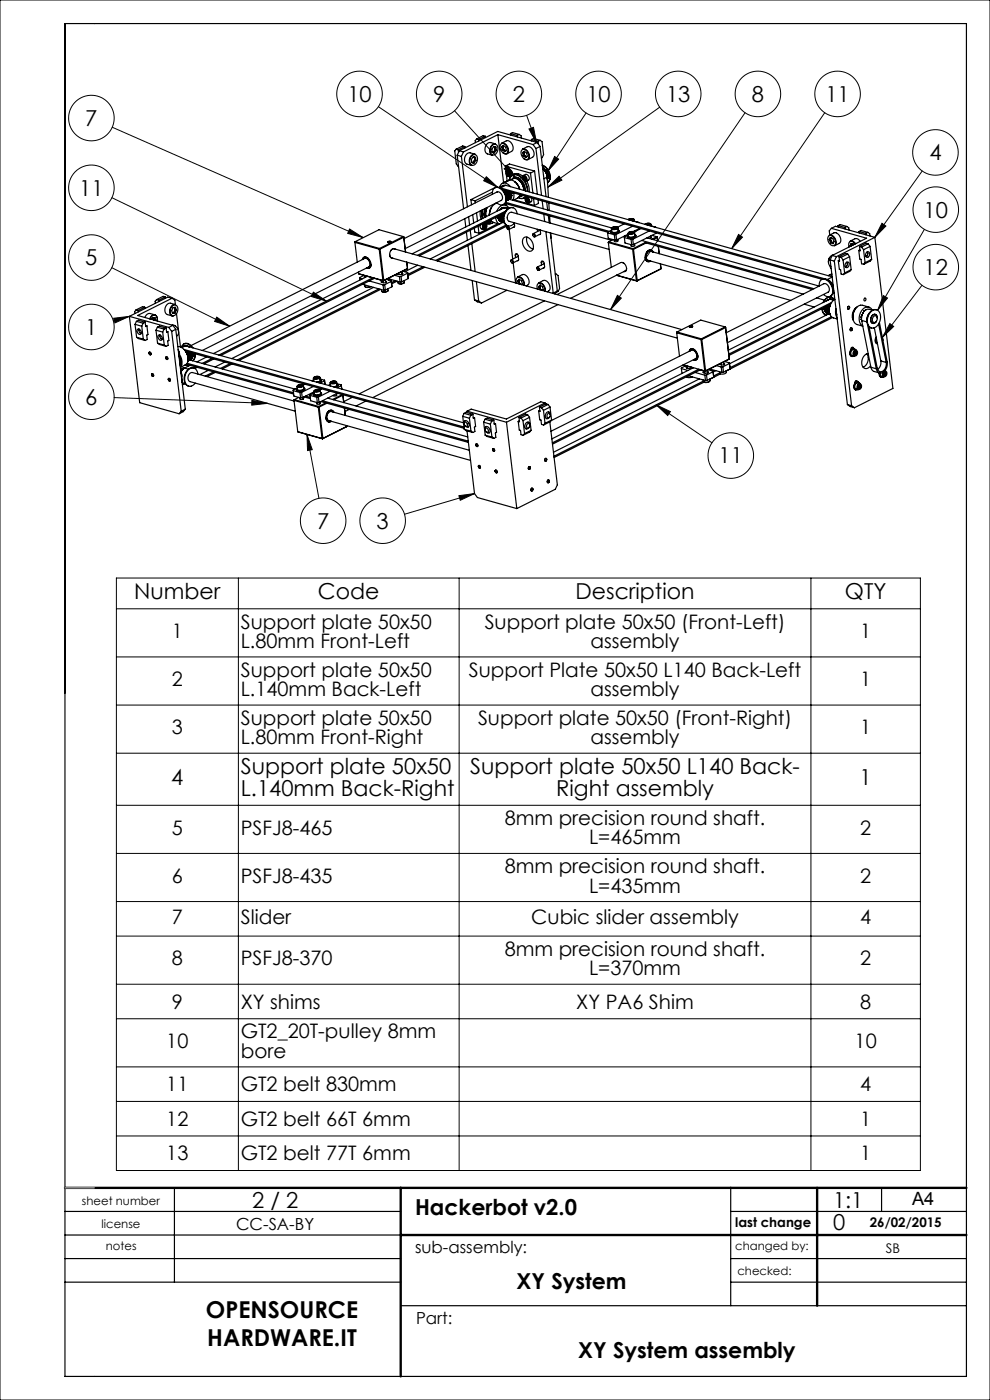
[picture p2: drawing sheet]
<svg xmlns="http://www.w3.org/2000/svg" width="210mm" height="297mm" viewBox="0 0 210 297" stroke-linecap="round" stroke-linejoin="round" font-family="sans-serif">
<defs><g id="words">
<g font-size="4.9">
<text x="43.7" y="279.6">OPENSOURCE</text>
<text x="44" y="285.6">HARDWARE.IT</text>
</g>
<g font-size="4.7">
<text x="73.7" y="21.6">10</text>
<text x="91.9" y="21.6">9</text>
<text x="108.8" y="21.6">2</text>
<text x="124.4" y="21.6">10</text>
<text x="141.3" y="21.6">13</text>
<text x="159.5" y="21.6">8</text>
<text x="175.1" y="21.6">11</text>
<text x="18.1" y="26.7">7</text>
<text x="197.1" y="34">4</text>
<text x="16.8" y="41.5">11</text>
<text x="195.9" y="46.2">10</text>
<text x="18.1" y="56.3">5</text>
<text x="195.9" y="58.4">12</text>
<text x="18.1" y="71">1</text>
<text x="18.1" y="85.8">6</text>
<text x="152.4" y="98.3">11</text>
<text x="67.3" y="112.1">7</text>
<text x="79.9" y="112.1">3</text>
<text x="28.5" y="127.1">Number</text>
<text x="67.4" y="127.1">Code</text>
<text x="122.1" y="127.1">Description</text>
<text x="179.2" y="127.1">QTY</text>
<text x="36.3" y="166.6">4</text>
<text x="51.1" y="164.3">Support plate 50x50</text>
<text x="99.7" y="164.3">Support plate 50x50 L140 Back-</text>
<text x="182.3" y="166.6">1</text>
<text x="51.1" y="168.8">L.140mm Back-Right</text>
<text x="118" y="168.8">Right assembly</text>
<text x="53.5" y="256.2">2 / 2</text>
<text x="88" y="257.8">Hackerbot v2.0</text>
<text x="176.7" y="256.3">1:1</text>
<text x="176.7" y="260.8">0</text>
<text x="109.6" y="273.4">XY System</text>
<text x="122.7" y="288.1">XY System assembly</text>
</g>
<g font-size="4.2">
<text x="36.5" y="135.4">1</text>
<text x="51.1" y="133.3">Support plate 50x50</text>
<text x="51.1" y="137.4">L.80mm Front-Left</text>
<text x="102.8" y="133.3">Support plate 50x50 (Front-Left)</text>
<text x="125.3" y="137.4">assembly</text>
<text x="182.5" y="135.4">1</text>
<text x="51.1" y="143.5">Support plate 50x50</text>
<text x="99.4" y="143.5">Support Plate 50x50 L140 Back-Left</text>
<text x="36.5" y="145.6">2</text>
<text x="51.1" y="147.7">L.140mm Back-Left</text>
<text x="125.2" y="147.7">assembly</text>
<text x="182.5" y="145.6">1</text>
<text x="36.5" y="155.8">3</text>
<text x="51.1" y="153.8">Support plate 50x50</text>
<text x="101.4" y="153.8">Support plate 50x50 (Front-Right)</text>
<text x="182.5" y="155.8">1</text>
<text x="51.1" y="157.9">L.80mm Front-Right</text>
<text x="125.2" y="157.9">assembly</text>
<text x="36.5" y="177.1">5</text>
<text x="51.1" y="177.1">PSFJ8-465</text>
<text x="107.1" y="175">8mm precision round shaft.</text>
<text x="125" y="179.1">L=465mm</text>
<text x="182.5" y="177.1">2</text>
<text x="107.1" y="185.2">8mm precision round shaft.</text>
<text x="36.5" y="187.3">6</text>
<text x="51.1" y="187.3">PSFJ8-435</text>
<text x="125" y="189.3">L=435mm</text>
<text x="182.5" y="187.3">2</text>
<text x="36.5" y="196.1">7</text>
<text x="51.1" y="196.1">Slider</text>
<text x="112.7" y="196.1">Cubic slider assembly</text>
<text x="182.5" y="196.1">4</text>
<text x="107.1" y="202.8">8mm precision round shaft.</text>
<text x="36.5" y="204.8">8</text>
<text x="51.1" y="204.8">PSFJ8-370</text>
<text x="125" y="206.9">L=370mm</text>
<text x="182.5" y="204.8">2</text>
<text x="36.5" y="214">9</text>
<text x="51.1" y="214">XY shims</text>
<text x="122.2" y="214">XY PA6 Shim</text>
<text x="182.5" y="214">8</text>
<text x="51.1" y="220.3">GT2_20T-pulley 8mm</text>
<text x="35.3" y="222.4">10</text>
<text x="51.1" y="224.4">bore</text>
<text x="181.3" y="222.4">10</text>
<text x="35.3" y="231.5">11</text>
<text x="51.1" y="231.5">GT2 belt 830mm</text>
<text x="182.5" y="231.5">4</text>
<text x="35.3" y="238.9">12</text>
<text x="51.1" y="238.9">GT2 belt 66T 6mm</text>
<text x="182.5" y="238.9">1</text>
<text x="35.3" y="246.2">13</text>
<text x="51.1" y="246.2">GT2 belt 77T 6mm</text>
<text x="182.5" y="246.2">1</text>
</g>
<text font-size="3.9" x="193.5" y="255.7">A4</text>
<g font-size="3.5">
<text x="50.1" y="261">CC-SA-BY</text>
<text x="88" y="265.8">sub-assembly:</text>
<text x="88.3" y="280.9">Part:</text>
</g>
<g font-size="2.8">
<text x="155.9" y="260.3">last change</text>
<text x="184.5" y="260.3">26/02/2015</text>
<text x="187.9" y="265.8">SB</text>
</g>
<g font-size="2.5">
<text x="17.4" y="255.5">sheet number</text>
<text x="21.5" y="260.5">license</text>
<text x="22.5" y="265.3">notes</text>
<text x="155.9" y="265.2">changed by:</text>
<text x="156.4" y="270.5">checked:</text>
</g>
</g></defs>
<g fill="none" stroke="#000" stroke-width=".21">
<path d="M0 0h210v297h-210zM23.8 27l53.2 23.4M80.3 22.6l25.3 17.2M96.4 23.5l13.1 14.4M103.2 37.5l2.4 2.3-3-1.5zM106.9 35.8l.8-.7 1.8 2.8zM111.7 24.5l2.1 5.8M112.2 27.4l1-.4 .6 3.3zM116.2 39.7l2.4-2.3 .6 .8zM117.6 33.2l.9 .6-2.2 2.4zM124.3 24l-8 12.2M139.9 22.7l-23.7 17"/>
<path d="M158 23.9l-28.5 41.8M174.9 23.9l-19.7 28.9M195.6 36.3l-10 14M23.7 56.8l25 12.4M23.7 41.9l45.5 22M74.2 48.6l2.8 1.8-3.3-.9zM156.7 49.7l.8 .6-2.3 2.5zM187.1 47.4l.8 .6-2.3 2.4zM196.1 48.7l-9.9 17.1M24.1 67.5l3.3-.4-3 1.4zM27.4 67.1l-3.4 1M46 67.3l2.7 1.9-3.2-1z"/>
<path d="M66.5 62l2.7 1.9-3.2-1zM131 62.7l.8 .5-2.3 2.5zM187.4 62.7l.9 .5-2.1 2.6zM188.8 68.6l.8 .7-2.4 2.3zM195.6 60.5l-8.4 11.1M24.2 84.3l32.5 1.3M53.4 84.9l3.3 .7-3.3 .4zM65.1 92.2l1.1 3.2-1 .2zM65.1 92.2l2.6 13.5M139.2 85.9l3 1.4-.6 .9zM139.2 85.9l11.8 8M97.3 105.2l3.4-.5-3.1 1.4z"/>
<path d="M100.7 104.7l-14.9 4.4M24.7 122.6h170.5v125.7h-170.5zM24.7 139.4h170.5M24.7 129.2h170.5M50.6 122.6v125.7M97.4 122.6v125.7M172 122.6v125.7M24.7 149.6h170.5M24.7 159.8h170.5M24.7 170.8h170.5M24.7 181h170.5M24.7 191.3h170.5"/>
<path d="M24.7 198.6h170.5M24.7 208.8h170.5M24.7 216.1h170.5M24.7 226.3h170.5M24.7 233.7h170.5M24.7 241h170.5"/>
<circle cx="76.3" cy="19.9" r="4.8"/>
<circle cx="93.2" cy="19.9" r="4.8"/>
<circle cx="110.1" cy="19.9" r="4.8"/>
<circle cx="127" cy="19.9" r="4.8"/>
<circle cx="143.9" cy="19.9" r="4.8"/>
<circle cx="160.8" cy="19.9" r="4.8"/>
<circle cx="177.7" cy="19.9" r="4.8"/>
<circle cx="19.4" cy="25" r="4.8"/>
<circle cx="19.4" cy="39.8" r="4.8"/>
<circle cx="198.4" cy="32.3" r="4.8"/>
<circle cx="19.4" cy="54.6" r="4.8"/>
<circle cx="198.5" cy="56.7" r="4.8"/>
<circle cx="198.5" cy="44.5" r="4.8"/>
<circle cx="19.4" cy="69.4" r="4.8"/>
<circle cx="19.4" cy="84.2" r="4.8"/>
<circle cx="155" cy="96.6" r="4.8"/>
<circle cx="68.5" cy="110.5" r="4.8"/>
<circle cx="81.2" cy="110.5" r="4.8"/>
</g>
<g fill="none" stroke="#000" stroke-width=".25">
<path d="M13.8 5h191.2v287h-191.2zM96.8 31.7l-.3 .3 .3 2.8 .5 .5M96.8 31.7l.4 .1M97 32.9l.9 .3M97 32.9l1.3 11.4M97.2 31.8l.1 .5M97.4 32l.9 .2M97.4 32l-.4 .9M97.9 33.2l1.3 10.7M98.3 32.2l-.4 1M98.6 31.1l-.4-.1-1.4 .7M98.6 31.1l-1.4 .7"/>
<path d="M98.6 31.1v.3M99 32.7l.7-.3 1 .3a1.35 1.35 0 0 0-1.1 1 1.35 1.35 0 0 0 .5 1.4l-1-.3a1.32 1.32 0 0 1-.1-2.1zM100.1 33a.75 .75 0 0 1 1 0 .75 .75 0 0 1 .2 .9l-.1 .4a.81 .81 0 0 1-1 .8 .81 .81 0 0 1-.5-1.2zM100.1 34.5h.1M100.1 34.5l.4 .1M100.1 34.5h.2M100.3 34.5l.2 .1M100.5 33.3l.2 .3M100.6 33.3l.1 .3M100.7 33.6a.68 .68 0 0 1-.6 .9M100.7 33.6v.4M100.7 34h.2"/>
<path d="M100.7 34l-.4 .5M100.9 34v-.6l-.5-.1-.4 .5 .1 .7M100.9 34l-.4 .6M101.1 29.5l-.3 .3 .1 .5M101.1 29.5l.4 .1M101.5 29.6l.1 .3M102.9 28.9l-.4-.1-1.4 .7M102.9 28.9l-1.4 .7M102.9 28.9l.1 .3M103.3 30.5l.7-.3 1.1 .3a1.35 1.35 0 0 0-1.2 1 1.35 1.35 0 0 0 .5 1.4l-1-.2a1.32 1.32 0 0 1-.1-2.2zM104.4 30.9a.75 .75 0 0 1 1-.1 .75 .75 0 0 1 .2 1l-.1 .3a.81 .81 0 0 1-1 .8 .81 .81 0 0 1-.5-1.2zM104.4 32.3h.1"/>
<path d="M104.4 32.3l.5 .1M104.4 32.3h.3M104.7 32.3l.2 .1M104.8 31.1a.7 .7 0 0 1-.4 1.2M105 31.1l.1 .7M105.1 31.8l-.4 .5M105.1 31.8l.2 .1M105.1 39.8a2.1 2.1 0 0 1 2.3 2.1v.4a1.08 1.08 0 0 1-.6 1.1l.4 .1M105.1 39.8h-.1M105.1 39.8a1.26 1.26 0 0 0-.6 1.4M105.1 39.8a2.37 2.37 0 0 1 2.2 2.9 1.04 1.04 0 0 1-.9 .8 1.04 1.04 0 0 1-1-.5M105.1 39.8l-5.2 2.6"/>
<path d="M105.3 31.9l-.1-.7-.5-.1-.4 .5 .1 .7M105.3 31.9l-.4 .5M105.6 28.6l-7.3 3.6M105.6 28.6l7.5 2.1M105.6 28.6l1.2 10.2M106.1 39.9h.1M106.2 39.9l69.3 19.4M106.3 30.6a1.23 1.23 0 0 1 1.2 .4 1.23 1.23 0 0 1 .2 1.3v.1a.79 .79 0 0 1-.9 .2 .79 .79 0 0 1-.5-.7l-.2-.6zM106.4 30.4l1-.5a1.39 1.39 0 0 1 1.3 .7 1.39 1.39 0 0 1-.2 1.5l-1 .5a1.39 1.39 0 0 0 .2-1.5 1.39 1.39 0 0 0-1.3-.7zM106.4 31.1l.1 .7M106.4 31.1l.2-.1 .2 .7M106.7 32.4l.5 .3 .3-.1"/>
<path d="M106.8 31.7l.4 .4M106.8 31.7l-.3 .1M106.8 30.9l.5 .4 .1 .6-.4 .3-.5-.4M106.8 30.9a.75 .75 0 0 0 .5 1.1M106.8 30.9l-.4 .2M107 38.7l.8-.4-1.3 .6M107.2 35.2l.9-.4 5.3 1.5M107.2 35.2l5.3 1.5M107.2 35.2l.1 1.1M107.3 39.3h-.6l-.8 .5M107.3 39.3l-1.1 .6M107.3 39.3l69.2 19.4"/>
<path d="M107.4 36.4a.62 .62 0 0 1 .7 .3 .62 .62 0 0 1-.2 .8l-.3-.2-.3-.3zM107.4 37.2l.2 1.2M107.4 36.7l.2-.2 .3 .2 .1 .4M107.4 36.7l.1 .4M107.4 36.2l.5-.2a.78 .78 0 0 1 .7 1.2M107.4 36.2a.76 .76 0 0 1 .7 .5 .76 .76 0 0 1 0 .8l.4-.3M107.4 36.2v.1M107.5 38.4a1.53 1.53 0 0 1 2.3 .8l.4 .9M107.7 36.6l.2 .4M107.7 36.6l-.3 .1M107.7 36.6l.1 .3M107.7 38.4l-.6 .3"/>
<path d="M107.8 36.9l-.3 .2M107.8 36.9l.1 .1M107.9 37l.1 .1M108 37.1l-.2 .1-.3-.1M108.3 28.3l.4-.2 1.4 .4M108.3 28.3l1.4 .4M108.3 28.3v.4M108.3 39.6a1.26 1.26 0 0 0-1.1-.7 1.26 1.26 0 0 0-1.1 .6l-.1 .2M108.5 37.2h.1M108.6 38a1.28 1.28 0 0 1 2.1 .4l.6 1.2 .1 .9 .1-.3M108.8 37.9a1.14 1.14 0 0 1 1.6 .1M108.8 37.1l.2-.2a1.73 1.73 0 0 1 1.9 .5"/>
<path d="M109 37.7l-.3 .3M109.2 38.6h.1M109.3 36.8l-.6 .3M109.3 38.6l.5 .5 .4 1-.3-.7zM109.7 28.7v.4M109.8 38a2.27 2.27 0 0 1 1.3 2.4M109.9 38.1a2.28 2.28 0 0 1 1.2 2.3 2.55 2.55 0 0 0-2-2.6l-.8 .4M110.1 38.2a2.48 2.48 0 0 1 1 2.1M110.1 28.5l-.4 .2M110.1 28.5l.4 .3 .1 .5M110.4 38.5l.5 .7 .2 .7M110.7 31.8a1.23 1.23 0 0 1 1.3 .4 1.23 1.23 0 0 1 .1 1.3v.1a.79 .79 0 0 1-.8 .2 .79 .79 0 0 1-.6-.6l-.2-.7z"/>
<path d="M110.8 37.8a1.59 1.59 0 0 0-2.6-.2l-.2 .6a1.31 1.31 0 0 1 1-1.1 1.31 1.31 0 0 1 1.3 .4l.6 .5M110.9 31.6l.9-.5a1.39 1.39 0 0 1 1.3 .8 1.39 1.39 0 0 1-.1 1.5l-1 .5a1.39 1.39 0 0 0 .1-1.5 1.39 1.39 0 0 0-1.2-.8zM110.9 32.4l.4-.3a.75 .75 0 0 0 .5 1.1M110.9 32.4l.1 .6M110.9 32.4l.2-.1 .1 .6M110.9 37.4a.62 .62 0 0 1 .7 .3 .62 .62 0 0 1-.1 .8l-.4-.2-.2-.3zM111 37.7l.2-.2 .2 .2 .1 .3-.1 .2-.3-.1M111 37.7l.1 .4M111 37.2l.5-.2a.76 .76 0 0 1 .7 .4 .76 .76 0 0 1-.1 .8l-.5 .3a.76 .76 0 0 0 .1-.8 .76 .76 0 0 0-.7-.5zM111 37.2l-.1 .1M111.2 33.7l.5 .2h.3M111.2 38.4l.5 1 .2 1.2"/>
<path d="M111.2 32.9l.5 .4M111.2 32.9l-.2 .1M111.2 37.6l.3 .5-.2-.2M111.2 37.6l-.2 .1M111.2 37.6l.1 .3M111.2 32.1l.5 .4 .2 .7-.4 .2-.5-.4M111.3 37.9l-.2 .2M111.3 38.5l.6 1.2v.9M111.7 38.4l.5 1.2v1.1M112.5 36.7l.5 4.2M112.7 29.6l.5-.2 1.4 .4M112.7 29.6l1.4 .4"/>
<path d="M112.7 29.6l.1 .3M113.1 30.7l.6 .8M113.4 36.3l-.9 .4M113.4 36.3l.6 4.9M113.7 31.5l1.2 9.9M113.9 30.2l-8.3-2.3-8.2 4.1M113.9 30.2l-.8 .5M113.9 30.2l.7 .9M114.1 30l.1 .6M114.6 31.1l-.9 .4M114.6 31.1l1.2 10.6M114.6 29.8l.4 .3 .3 2.7-.5 .7"/>
<path d="M114.6 29.8l-.5 .2M115 35a2.48 2.48 0 0 1 1.4 3.6l-.3 .1a2.25 2.25 0 0 0-.7-3.4l-.4-.2M115.1 35.6h.1M115.1 35.8l.6 .6 .4 1.2M115.1 35.6l.1 .1M115.2 35.7h.1M115.2 35.7h-.1M115.2 35.7l.1 .1M115.2 35.7l-.1 .1M115.4 35.7h.1M115.4 35.7l-.2 .1M115.5 35.8h.1"/>
<path d="M115.5 35.8l-.3 .1M115.5 35.8v.1M115.5 35.8l-.2 .1M115.5 35.9h.1M115.5 35.9l-.2 .1M115.5 35.9l.1 .2M115.5 35.9l-.1 .1M115.6 36.1h-.1M115.8 36l-.2 .1M115.8 36l-.3 .1M115.8 36.1h.1M115.8 36.2v.1"/>
<path d="M115.8 36.2l-.2 .1M115.8 36.1l-.3 .1M115.8 36.3l.1 .1M115.8 36.3h-.2M115.8 36.1v.1M115.8 36.1l-.2 .1M115.9 36.4h.1M115.9 36.4l-.2 .1M116 36.4l.1 .1M116 36.4h-.1M116 36.4l-.2 .1 .1-.1M116 36.7l.1 .1"/>
<path d="M116 36.7h-.1M116 36.6v.1M116 36.6l-.2 .1M116.1 36.5h.1M116.1 36.5l-.3 .1M116.1 36.5l-.1 .1M116.1 36.5l-.3 .2M116.1 37.6l-.7 .3M116.1 37.6l.2 4.3M116.1 36.8h.1M116.1 36.8l-.2 .1M116.1 38.1h.1"/>
<path d="M116.1 36.8l.1 .1M116.1 38.2h.1M116.1 38.1v.1M116.1 37.1l.1 .1M116.2 37.2v.1M116.2 37.2l-.2 .1M116.2 37.6v.1M116.2 37.6l-.1 .1M116.2 36.9h.1M116.2 36.9l-.2 .1M116.2 37.5v.1M116.2 37.7h.1"/>
<path d="M116.2 37.7h-.1M116.2 37.3h-.2M116.2 37.3h.1M116.2 36.9l-.1 .2M116.2 36.9l-.2 .2h.1M116.3 37.7v.1M116.3 37.7l-.2 .1M116.3 37.8h.1M116.3 37.8l-.2 .1M116.3 37.3v.1M116.3 37.3l-.2 .1M116.3 37.4l-.2 .1"/>
<path d="M116.3 37.4h.1M75.3 51.4l5.1 1.5M75.3 51.4l.5 4.2M75.4 51.3l5.1 1.4M75.4 51.3l-.1 .1M76 57.7l.1 .4M76.1 58.1l5.2 1.5M76.1 58.1l5.1 1.4M76.3 59l.5 .2M76.3 59v.4M76.9 55.1a.75 .75 0 0 1 .7-.6 .75 .75 0 0 1 .7 .6 1.12 1.12 0 0 1-.2 1.8h-.3M77 55l.1-.1a.95 .95 0 0 1 1 0 .95 .95 0 0 1 .4 .9l.1 .3a.58 .58 0 0 1-.7 .7"/>
<path d="M77.2 58.4l-.9 .5v.1M77.3 54.6l-.3 .4M77.4 58.5l.1 .3M77.5 58.6l-.2 .2 .1 .1M77.9 56.8h.5M77.9 58.6l-32.6 16.4M78 54.8v-.1a.6 .6 0 0 0-.6-.2 .6 .6 0 0 0-.5 .5M78.3 59.6l3 .8M78.7 56.1a.62 .62 0 0 1-.2 .6 .62 .62 0 0 1-.7 .1M79.1 58.9l-32.7 16.4M79.4 59l-32.6 16.4M80.4 52.9l.8 6.6"/>
<path d="M80.5 52.7l-.1 .2M80.5 52.7l.1 .2M80.6 52.9h-.2M80.6 52.9l.8 6.6M81 59.5v.4M81 59.6l-.2 .2a1.01 1.01 0 0 0 1.2 .1l-.1-.2M81.2 59.5l.1 .1M81.4 59.5h-.2M81.4 59.5l-.1 .1M81.7 59.4l.1 .6M81.8 59.7h.1M81.9 59.7v.2"/>
<path d="M82 59.3l1 .3M82.2 51.3a.43 .43 0 0 1 .7 0 .43 .43 0 0 1-.7 0zM82.3 59.1l2.6 .7M82.3 51.3a.28 .28 0 0 1 .3-.2 .28 .28 0 0 1 .2 .3 .28 .28 0 0 1-.2 .1 .28 .28 0 0 1-.3-.2zM82.4 51.3h-.1M82.4 51.3v.1M82.6 51.2l.1 .2-.3-.1M82.6 51.2l-.2 .1M82.6 51.2v.2M82.7 54l.1 .5 .3 .2 60.6 17M82.7 59.2l-.3 .2M82.8 51.2h.1"/>
<path d="M82.9 53.2l.4-.4h.3l61 17.1M83 59.6v.1l-1.4 .7M83 59.6l.1 1.2M83.7 58.4l1 .3M83.8 59.5l-.8 .5M83.9 52.9a1.06 1.06 0 0 0-1.2 .5 1.06 1.06 0 0 0 .2 1.3l.4 .1M84.2 59.6l-1.1 .6M84.4 59.7l.1 .4M84.5 58v.2M84.7 58.7l.2 1.1M85.1 58.6l-.4 .1M85.1 58.6l.1 1.2"/>
<path d="M85.2 57.6l.1 .6M85.2 59.8h-.3M85.2 57.9l.1 .1M85.3 58l.2 .1a.91 .91 0 0 1-1.2 0M85.3 58l.1 .2M85.4 57.5l1.1 .3M85.5 50.2l-5 2.5M85.5 50.2l.1 .1M85.5 50.2l-5.1-1.5-5 2.6M85.6 50.3l.4 3.2M85.6 50.3h.1M85.6 50.3l-5 2.6"/>
<path d="M85.7 50.6l19.7-9.9a1.11 1.11 0 0 1 1 .6 1.11 1.11 0 0 1-.1 1.2l-20.4 10.2M85.7 60h.1M85.8 59.5v.3a1.13 1.13 0 0 1-1.3 .3M86.3 55.6l.1 1.4M86.4 56.9v.1M86.4 57l-5.1 2.6M86.4 57v.1M86.5 57.8v.1l-1.4 .7M86.5 57.8l.1 1.3M86.6 59v.1M86.6 59.1l-1.4 .7M88.6 56.3l-2.7 1.3"/>
<path d="M89.7 56.6l-3.2 1.6M90.1 56.7l-3.6 1.8M98.6 46.4l.2 1.7M98.9 49.3l.2 1.7M99.3 52.1l.6 5.3M99.4 46l.2 1.7M99.7 48.8l.3 1.8M99.9 42.4l.9 .2M99.9 42.4l.1 1M100.1 51.7l.7 5.9M100.2 59.5l.4 4.1M100.3 45.6l.2 1.7"/>
<path d="M100.6 48.4l.1 .8 .9 .3M100.8 42.6v.4M101 59.8l.5 4.1M101.1 45.1l.2 1.8M101.4 48l.2 1.5M101.9 44.7v1.1l.2 .7M102.3 44.6l-.1 .8 .1 1M102.4 44.5l-.1 .9 .1 .9M102.7 48.3h.1M102.7 47.6a.33 .33 0 0 1 .3-.1 .33 .33 0 0 1 .3 .2 .53 .53 0 0 1-.1 .7 .53 .53 0 0 1-.7 0v-.4zM102.8 47.3l.6 .2M102.8 47.7v.3l-.1 .3"/>
<path d="M102.8 47.7l-.2 .3 .1 .3M102.8 47.7l.3 .1v.3M102.8 44.3l-.1 1.1 .1 .7-.1-.8M102.8 47.7l.1 .3M102.9 48l.2 .1M102.9 48l-.2 .3M103 47.4a.75 .75 0 0 0-.6 .5 .75 .75 0 0 0 .2 .8l-.7-.3v-.6M103 47.4h.1M103.1 48.1l-.2 .3-.2-.1M103.2 44.1l-.3 .9 .2 .9M103.2 47.1h.1M103.2 44.1l-.2 .9v.7"/>
<path d="M103.3 47.1h.1M103.3 47.1h-.1M103.3 44l-.3 1.4M103.3 44l-.3 1M103.3 44l-.3 1.2 .1 .8M103.3 47l.1 .2M103.3 47h.1M103.4 47.1v.1M103.4 47.1h.1M103.4 47v.1M103.4 47.2h.1M103.5 47.2h.1"/>
<path d="M103.5 47.1h.1M103.5 47.1v.1M103.5 47h.1M103.5 47v.1M103.5 47l.1 .1M103.6 47.1h-.1M103.6 47.1h.1M103.7 47.2h.1M103.7 47.3h.1M103.7 47v.3M103.7 47h.1M103.8 47.3h.1"/>
<path d="M103.8 47h.1M103.8 47v.3M103.8 47v.1M103.8 46.8l.5 .2M103.8 47.2h.1M103.8 45.6h.1M103.8 47.1h.1M103.8 47.2v.1M103.9 47.1h.1M103.9 47.2h.1M103.9 47.3h.1M103.9 47.2v.1"/>
<path d="M103.9 47.1l.1 .1M103.9 47l.1 .1M103.9 47v.2M104 46.9h-.3h.3M104 47v.1M104 47.2l-.1 .1M104 47.2h.1M104 47.1h.1M104.1 46.9h-.5M104.3 44l-.4 .9-.1 .7M104.3 44l-.3 .6-.2 1M104.3 44h.1"/>
<path d="M104.5 40.8l-3.7 1.8M104.6 47.2l-.9 .3-.7-.3M104.7 47.2h-.1a1.42 1.42 0 0 1-1.7 0M105.1 46.1l.1 .3a1.44 1.44 0 0 0 .8 1.1 2.28 2.28 0 0 1-1.9-.8M105.2 43.1h.2M105.5 43.1a2.49 2.49 0 0 0-1.7 2.5M105.6 46.2h.1M105.6 46.2l1.2 .4zM105.6 46.2l1.2 .3M105.6 47.5l-4 2M105.7 45.9v.2M105.7 46.1l-.1 .1"/>
<path d="M105.7 46.1l1.1 .3M105.7 46.1h.1M105.7 46.6l.1 .1M105.7 46.6l1.1 .3M105.7 46.6h.1M105.7 46.3l.1 .1M105.8 46.7h.1M105.8 46.7l1.1 .3-.9-.2M105.8 46.4l-.1 .2M105.8 46.4l1 .4M105.8 45.8l1 .3M105.9 45.7l.9 .3"/>
<path d="M106 46.9h.1M106 46.9l.9 .2M106 46.9l.9 .3-.9-.3M106 45.7l.8 .2M106 46.8l.9 .2M106 46.8v.1M106 46.9l.9 .3M106 44.5h.1M106.1 44.5h.1M106.1 44.4v.1M106.1 44.4h.1M106.2 45.6l.6 .2"/>
<path d="M106.3 47.1h.1M106.3 47.1l.7 .2M106.3 45.6l.6 .1M106.3 44.3v.1M106.3 44.3h.1M106.3 44.2v.1M106.3 44.2l.2 .1M106.3 45.5l.6 .2M106.4 44.2h-.1M106.4 44.2h.2M106.4 44.2h.1M106.4 45.5l.5 .1"/>
<path d="M106.4 40.1h.1M106.5 40.1h-.1M106.5 40.1h.1M106.5 45.4l.4 .2M106.6 45.4l.3 .1M106.6 40.3l67.8 19M106.6 44.2h.1M106.7 44.2h.1M106.7 44.1v.1M106.7 44.1h.1M106.7 47.2l-15.4 7.7M106.7 44v.1"/>
<path d="M106.7 44h.1M106.7 44l.2 .1-.2-.1M106.8 40.3h-.1M106.8 46.4v.4a1.31 1.31 0 0 0 .8 1.1M106.8 46.2l-1.1-.3 1.1 .3M106.8 40.3l-.1 .1M106.9 45.3h.1h-.2M106.9 40.3l-.2 .1M106.9 44.1l.5-.1 .6 .1M106.9 44.1l-19.5 9.8M106.9 44.1l.8 .2M106.9 45.2h.1l-18.1 9.1"/>
<path d="M106.9 40.4h-.1M107 40.4l-.2 .1M107 44h.1M107.1 40.4l-.3 .1M107.1 43.2l21.8 6.1M107.3 44.8l-18.7 9.4M107.3 42.9l21.9 6.2M107.3 47.7l-14.9 7.6M107.4 43.2v.4M107.4 40.5l-.5 .2M107.5 40.5l-.5 .2M107.5 48.3v-.2a.32 .32 0 0 1 .5 .1 .32 .32 0 0 1-.2 .5l-.1-.1"/>
<path d="M107.5 40.5l-.5 .3M107.5 48.1a.25 .25 0 0 1 .4 .2 .25 .25 0 0 1-.2 .3zM107.6 40.5l-.6 .3M107.6 47.9l-14.8 7.5M107.6 47.9h.2l-.2 .1M107.7 40.6l-.6 .3 .6-.3M107.9 44.2a1.23 1.23 0 0 0-1.2-.8 1.23 1.23 0 0 0-1.1 .9l-.2 .5M108 40.6l-.9 .5M108 48.7l.8 6.3M108 40.7l-.8 .4M108 42.3l21.7 6.1M108.1 42.3h.1"/>
<path d="M108.1 40.7l-.9 .4M108.2 40.7l-1 .5M108.3 42h.1M108.3 42v.1M108.3 40.7l-1.1 .6M108.3 42.1h.1M108.3 42.1l-.9 .5M108.3 42.1l-.9 .4M108.3 55.3l.1-.1a.32 .32 0 0 1 .4 .1 .32 .32 0 0 1-.2 .5l-.1-.1M108.3 55.3v.1M108.4 40.8l-1.2 .5M108.4 40.7v.2"/>
<path d="M108.4 55.2a.25 .25 0 0 1 .4 .2 .25 .25 0 0 1-.3 .3zM108.4 41.7h.1M108.4 41.7l-1 .5M108.4 40.9h.1M108.4 40.9l-1.1 .6M108.4 41.7l.1 .1M108.4 41.6v.1M108.5 40.9v.1M108.5 40.9l-1.2 .6M108.5 41.2v.1M108.5 41.1v.1M108.5 41.3v.1"/>
<path d="M108.5 41.3l-1.1 .6M108.5 41.9h.1M108.5 41.8h.1M108.5 41.8l-1.1 .5M108.5 41.4l-1.1 .5M108.5 41.4h.1M108.5 41.8v.1M108.5 41.8l-1.1 .6M108.5 41h.1M108.5 41l-1.2 .6M108.6 41l-1.3 .6M108.6 41.1h.1"/>
<path d="M108.6 41.4v.1M108.6 41.4l-1.2 .6M108.6 41.1l-1.2 .6M108.6 41.5h.1M108.6 41.5l-1.2 .6M108.8 44.1a1.46 1.46 0 0 0-1.7 1l-.3 1.3M108.9 55.8l.5 4.2M109 40.9v.9l-.3 .7M109.1 42.4l4.3 1.2M109.1 47.3l.1 .7-.3 .2M109.1 48.1l-1.2 .6M109.3 54.1l.2-.3 .4 .4 .1 .9-.3 .2"/>
<path d="M109.3 54.1l.1 .6M109.7 45.4a1.2 1.2 0 0 0-.9-1.3 1.2 1.2 0 0 0-1.4 .7 2.22 2.22 0 0 0 .2 3.1 1.34 1.34 0 0 0 1.5-.6M109.7 53.9l-.4 .2M109.8 59.6l.3-.4 .5 .4 .2 .6-.1 .2M109.8 59.6l.2 .6M109.9 54.4l-1.5 .7M110 55.2l-1.2 .6M110 59.5l-.2 .1M110 59.5l.2 .6M110.2 59.3a.8 .8 0 0 0 .4 1.1M110.2 59.3l-.2 .2M110.2 59.3h.1"/>
<path d="M110.3 41.3l-.1 .2a1.86 1.86 0 0 1-1.3 1M110.5 41.5h.4l-.5 .1M110.7 41.4l-.6 .3M111.2 50.4a1.45 1.45 0 0 1 1.8 1.2 1.04 1.04 0 0 1 .2 1.1 1.04 1.04 0 0 1-1 .6 2 2 0 0 1-1-2.9zM111.4 41.9l-.1 .1M111.5 42a.62 .62 0 0 1 .7 .3 .62 .62 0 0 1-.2 .7l-.5-.2-.1-.5zM111.5 41.6l-.1 .1a1.23 1.23 0 0 1-1.5 .2M111.5 42.3l.2-.2 .3 .2 .1 .3M111.5 42.3l.1 .3M111.5 41.8a.76 .76 0 0 1 .7 .4 .76 .76 0 0 1 0 .8l.6-.3-.1-.7M111.5 41.8l-.3 .2M111.6 41.7a1.18 1.18 0 0 1-1.4 .4"/>
<path d="M111.8 41.7l-.3 .1M111.8 42.2l-.3 .1M111.8 42.2l.1 .3M111.8 50.3a2.17 2.17 0 0 0 1.3 2.6M111.8 42.2h.1M111.8 42.2l.2 .4M111.9 42.5l-.3 .1M111.9 42.5l.1 .1M112 42.6h.1M112.1 42.6l-.2 .2-.3-.2M113 49.8v-.1a.32 .32 0 0 1 .5 .1 .32 .32 0 0 1-.2 .4h-.1M113.1 49.7a.25 .25 0 0 1 .3 .1 .25 .25 0 0 1-.2 .4z"/>
<path d="M113.2 42.1l.2 1.5M113.9 56.9v-.1a.32 .32 0 0 1 .4 .1 .32 .32 0 0 1-.1 .4h-.2M113.9 56.8a.25 .25 0 0 1 .4 .1 .25 .25 0 0 1-.3 .4zM114 48.6v.5M114.1 42.4l.1 .8-.8 .4M114.6 48.8l.1 .8-.3 .2M114.6 48.8l-1.5 .8M114.7 49.6l-1.3 .6M114.8 55.7l.2-.3 .4 .3 .1 1-.3 .2M114.8 55.7l.1 .5M115 42.6l.2 1.7M115.2 55.5l-.4 .2"/>
<path d="M115.4 45.5l.1 1.5M115.4 55.9l-1.4 .8M115.5 56.7l-1.2 .6M115.8 49.1l1.6 13.1M116 42.9l.2 1.7M116.3 45.7l.2 1.6M116.4 43l.1 1.6M116.6 45.8l.1 1.5M116.7 49.4l1.5 12.3M116.8 49.4l.1 1M116.9 50.4v.1M116.9 50.4h.1"/>
<path d="M117.8 58.1l.2 .1M118 58.2h-.2M118 58.2l.4 .2 .3 2.8-.3 .6-.4 .2M128.9 49.4l.1 1.1 1.4 .4M128.9 49.4l1.4 .4M129 51.5l5.2 1.4M129 51.5l.7 5.2M129.1 51.3l5.2 1.5M129.1 51.3l-.1 .2M129.7 48.8l-.8 .5v.1M129.8 51l-21.2-6a1.08 1.08 0 0 0-1 .8 1.08 1.08 0 0 0 .4 1.2l21.2 5.9M129.8 48.3l.6-.2 .5 .1a.75 .75 0 0 1-1.1 .2z"/>
<path d="M130.1 50.8l-1 .5M130.2 48.2l.1 .3M130.3 50.9l.1 .4h.4l.3-.2M130.3 49.8l.1 1.1M130.6 48.2l.1 .2-.6 .1-.1-.1 .2-.2M130.6 48.2h-.4M130.6 48.2v.2M130.7 49.8h-.4M130.7 49.8l.1 1.1M130.8 58.4l4.3 1.2M130.8 50.9h-.4M131 50.8l.1 .3"/>
<path d="M131.1 48.4a.89 .89 0 0 0-1.4 .1M131.1 48.4v.6a1.01 1.01 0 0 1-1.3 .1l-.1-.6M131.1 48.4h.1M131.1 48.4a1.02 1.02 0 0 1-1.4 .1M131.1 48.8l.2 .1a1.21 1.21 0 0 1-1.7 .2l.1-.2M131.3 48.9a1.1 1.1 0 0 1-1.7 .4v-.1M131.6 55.7l-13.4 6.8M131.7 55.7a1.17 1.17 0 0 1 1.1 .7 1.17 1.17 0 0 1-.2 1.2h-.3M132 55.7l.4 .2M132.4 47.5l-1.4 .7M132.4 50.4l1.5 .4M132.4 50.4l.2 1.1 1.4 .4"/>
<path d="M132.6 50l.2 .1M132.8 57.4l-11.8 5.9M132.8 57.4h-.1M132.8 57.4h.1M132.9 56.9v.1a.51 .51 0 0 1-.5 .6M133.3 49.7l-2.5 1.2M133.3 49.8l-.9 .5v.1M133.4 49.3l.6-.2 .5 .1a.75 .75 0 0 1-1.2 .2zM133.5 46.7h.1M133.7 46.5l-.2 .2M133.7 46.5v.2M133.8 49.2v.3"/>
<path d="M133.8 51.9l.1 .3M133.9 50.8l.1 1.1M134 46.5l.2 .1-.4 .1M134 46.5h-.3M134 46.5l.1 .2M134.2 49.2l.1 .2-.6 .1-.1-.1 .2-.2M134.2 49.2h-.4M134.2 49.2v.2M134.2 48l-3.5 1.8M134.2 52.9l.8 6.6M134.2 50.8h-.3M134.2 50.8l.1 1.1"/>
<path d="M134.3 52.8l-.1 .1M134.3 52.8l.1 .1M134.3 51.9h-.3M134.4 52.9h-.2M134.4 52.9l.8 6.6M134.4 46.5l-.6-.1-.6 .2a.9 .9 0 0 1 1.2 0l-.3 .2M134.4 46.5l.1 .2-.3 .2M134.5 46.6l.1 .4M134.6 46.9l.9 .3M134.6 51.8l-.1 .4-.4 .1-.2-.1M134.6 49.4a.89 .89 0 0 0-1.3 .1M134.6 49.3l.1 .7a1.01 1.01 0 0 1-1.4 .1l-.1-.6"/>
<path d="M134.6 49.3v.1M134.6 49.4a1.02 1.02 0 0 1-1.4 .1M134.7 49.8l.2 .1a1.21 1.21 0 0 1-1.8 .2l.2-.2M134.7 48.9l.2 .1M134.9 49.9a1.1 1.1 0 0 1-1.8 .4v-.1M135 59.5l.1 .1M135.2 59.5h-.2M135.2 59.5l-.1 .1M135.5 47.2h.1M135.6 48.4l-1.3 .7M136 48.5l-1.5 .7v-.2M136.1 51l36.6 10.3"/>
<path d="M136.8 47.6a.95 .95 0 0 1 1.3 0M136.8 47.6a.95 .95 0 0 1 1.2 0l-.4 .2M136.8 54.5l.1 .4a.67 .67 0 0 0 1 .5M136.9 51.5l-2.6 1.3M136.9 51.5l35.4 9.9M137.1 51.5l-2.7 1.4M137.2 50.5l36.6 10.2M137.3 47.5l-.2 .2M137.3 47.5v.2M137.4 50.4v.1M137.6 47.5l.2 .1-.5 .1M137.6 47.5h-.3"/>
<path d="M137.6 47.5l.1 .2M137.7 49l-3.5 1.8M137.9 55.3l-.5 .2M138 53.1l.4 .3M138.1 50v.4l-.6 .1M138.1 47.6v.4l1 .2M138.1 47.6h.1M138.1 47.6l-.3 .3M138.3 49.9l1 .3M138.4 53.4a.86 .86 0 0 0-1 0 .86 .86 0 0 0-.4 .8v.6a.61 .61 0 0 0 .8 .5M138.5 53.4l-.1-.1a.76 .76 0 0 0-1.3 .3M138.6 53.5a.82 .82 0 0 0-.9-.5 .82 .82 0 0 0-.7 .8 1.11 1.11 0 0 0 .7 1.7l.3-.1"/>
<path d="M139.1 48.2h.1M139.2 49.4l-4.9 2.5M139.3 50.2l-1 .5M139.3 50.2l.1 .2M139.3 50.2l.1 .1M139.4 50.3l.1 .8M139.4 50.3v.1M139.4 50.4l-.9 .4M139.6 52.3l.2 1.5M140.1 56l.1 1M140.2 56.9v.1M140.2 57l-5 2.5"/>
<path d="M140.2 57l-5.1 2.6M174.4 59.2a2.1 2.1 0 0 1 2.3 2.1l.1 .4a1.08 1.08 0 0 1-.7 1.2M174.4 59.2l-.1 .1M175.5 59.3l.8 .6 .4 .8M175.7 59.5h.1M175.7 50.1a1.09 1.09 0 0 1 1.5 1.1 .67 .67 0 0 1-.3 .9 .67 .67 0 0 1-.9-.3l-.4-.9zM175.8 59.6h.1M175.9 50.8l.3 .7M175.9 50.8l.2-.4 .5 .2 .3 .6-.2 .5-.5-.2M175.9 49.9l1-.5a1.38 1.38 0 0 1 1.3 .8 1.38 1.38 0 0 1-.2 1.4l-1 .5a1.38 1.38 0 0 0 .2-1.4 1.38 1.38 0 0 0-1.3-.8zM176 54.6l-.3 1M176.1 59.8h-.1"/>
<path d="M176.1 56.4l.2 .6M176.1 55.1l.9 .3M176.1 55.1l3.7 30.7M176.1 59.8l-.1 .1M176.1 59.9h.1M176.1 50.7l-.2 .1M176.1 50.7l.3 .7M176.1 60h.1M176.2 50.5a.8 .8 0 0 0 .6 1M176.2 50.5l-.1 .2M176.2 50.5h.1M176.4 48.4l7.4 2.1-7.3 3.7"/>
<path d="M176.4 48.4l.8-.4 8.4 2.4M176.4 48.4l-.5 .6 .1 .9M176.4 51.4l.4 .1M176.4 51.4l-.2 .1M176.4 58.1l-.5 .3M176.5 58.3l-.8 .2M176.5 58.8l-1 .5M176.5 54.2l.9 .2M176.5 54.2l-.4 .9M176.8 54.1a1.4 1.4 0 0 0-.5 2.4M177 55.4l3.6 30.7M177.4 54.4l-.4 1"/>
<path d="M177.8 47.9v.3M177.8 47.9l1.4 .4M177.8 47.9l.4-.3 1.4 .4M177.8 55.3l.2 1.8 .3 .1 .1 .9 .5 .2M178 54.5l.4 .1M178 54.5l.1 .9-.3-.1M178.1 55.2l-.3 .1M178.4 54.6l.4 .6M178.8 55.2l.4 2.7M179.2 57.9l-.3 .4M179.2 48.3v.3M179.5 55.7l.1-.1a.59 .59 0 0 1 .6 .6 .59 .59 0 0 1-.6 .6l-.3-.4z"/>
<path d="M179.6 55.6a.57 .57 0 0 1-.3 1M179.6 56.4h.1M179.6 48l-.4 .3M179.6 48l.4 .3 .1 .5M179.7 55.9v.1M179.8 53.9l-1.4 .7M179.8 53.9l-.4-.1-1.4 .7M179.8 53.9l.4 .6M180.2 54.5l-1.4 .7M180.2 54.5l.4 2.7M180.4 52.1l.1-.5 .6 .2v.1l-.6 .3M180.4 52.1v.2"/>
<path d="M180.6 57.2l-1.4 .7M180.6 57.2l-.3 .4-1.4 .7M180.6 52l-.2 .1M180.6 52v.1M180.7 51.8l-.1 .3M180.7 51.8l-.1 .2M180.7 51.8h.1M181.4 51.8a.75 .75 0 0 0-1.1-.6 .75 .75 0 0 0-.2 1.2M182.2 53.1l.2 1.9h.2l.2 1 .4 .1M182.2 49.1l1.4 .4M182.2 49.1l.5-.2 1.4 .4M182.2 49.1l.1 .3"/>
<path d="M182.3 52.3l.5 .1M182.3 52.3l.1 .9-.2-.1M182.4 53l-.2 .1M182.5 51.2l-.5-.5-.5-.1-1.1 .5 .6 .1 .5 .5M182.8 52.4l.4 .6M183.2 53l.3 2.7M183.5 55.7l-.3 .4M183.6 49.5l.1 .3M183.8 53.6l.2-.2a.59 .59 0 0 1 .5 .6 .59 .59 0 0 1-.6 .6l-.3-.4zM183.9 53.5a.57 .57 0 0 1-.2 .9M184 54.2h-.1M184.1 49.3l-.5 .2"/>
<path d="M184.1 49.3l.4 .3v.5M184.1 53.7v.1M184.2 51.7l-1.4 .7M184.2 51.7l.4 .6M184.2 51.7l-.5-.1-1.4 .7M184.6 52.3l-1.4 .7M184.6 52.3l.3 2.7M184.9 55l-1.4 .7M184.9 55l-.3 .4-1.4 .7M185.6 50.4l-8.2 4M185.6 50.4l3.8 32-8.2 4.1M27.4 67.1l2.2 18.3 8.4 2.4"/>
<path d="M27.4 67.1l8.4 2.4M28.6 68.8l1.5 .4M28.6 68.8l.4 2.8M28.9 65.7l-.3 .4v.4M28.9 65.7l.4 .2M28.9 68.2l.5-.2 1.4 .4M28.9 68.2l-.3 .6M28.9 68.2l1.5 .4M29 71.6l1.4 .4M29 71.6l.4 .2 1.4 .4M29.2 69.9a.63 .63 0 0 1 .7 .3 .63 .63 0 0 1-.1 .8l-.4-.1-.3-.4zM29.3 65.9v.3"/>
<path d="M29.5 70v.1M29.5 69.8l.1 .6 .4 .3M29.7 70.6l.1 .1M30.1 69.2l.3 2.8M30.4 68.6l-.3 .6M30.4 72l.4 .2M30.7 65.2v.3M30.7 65.2l-.4-.2-1.4 .7M30.7 65.2l-1.4 .7M30.8 68.4l-.4 .2M30.8 68.4l.1 .9 .3-.2M30.9 69.1h.3"/>
<path d="M31.2 69.1l.2 1.9-.3 .1 .1 .9-.4 .2M31.6 74.9h.1M31.6 74.7a.26 .26 0 0 1 .4 .2 .26 .26 0 0 1-.2 .3zM31.8 75.2h.1M32 67.7l.8 .2M32.1 79.5h.1M32.2 79.3a.26 .26 0 0 1 .4 .2 .26 .26 0 0 1-.3 .3zM32.2 67.7l.2-.3h.5l.2 .5M32.3 67.7l.5 .2M32.3 79.8h.1M32.6 67.4l.1 .2M32.7 67.4v.2"/>
<path d="M32.7 67.6l.1 .3M32.8 67.9h.3M32.8 67.9h.1M32.9 66.8l.4 .4 .1 .9a.82 .82 0 0 0-.5-1.2 .82 .82 0 0 0-1.1 .8M32.9 66.8l-1.4-.3-.5 .3-.3 .6M32.9 66.8l-.6 .1-.6 .7M33.1 67.9l-.1 .1M33.1 70.1l1.4 .4M33.1 70.1l.3 2.7M33.2 63.6l-.3 .3 .1 .4M33.2 63.6l.5 .1M33.4 69.4l1.4 .4"/>
<path d="M33.4 69.4l.4-.2 1.4 .4M33.4 69.4l-.3 .7M33.4 72.8l1.4 .4M33.4 72.8l.4 .3 1.4 .4M33.6 71.1a.63 .63 0 0 1 .7 .3 .63 .63 0 0 1-.1 .8l-.3-.1-.3-.4zM33.7 63.7v.3M33.9 71.2v.1M34 71.1a.62 .62 0 0 0 .4 .8M34.2 71.9h.1M34.5 70.5l.3 2.7M34.8 69.8l-.3 .7M34.8 73.2l.4 .3"/>
<path d="M35 63l-.4-.1-1.4 .7M35 63l-1.3 .7M35 63l.1 .3M35.2 75.9h.1M35.2 75.7a.25 .25 0 0 1 .4 .2 .25 .25 0 0 1-.3 .3zM35.2 75.7a.26 .26 0 0 1 .4 .2 .26 .26 0 0 1-.3 .3zM35.2 69.6l-.4 .2M35.2 69.6l.1 .9 .3-.1M35.3 76.2h.1M35.3 70.3l.3 .1M35.4 64.7l.7-.4 1.1 .3a1.35 1.35 0 0 0-1.2 1 1.35 1.35 0 0 0 .5 1.4l-1-.3a1.35 1.35 0 0 1-.1-2zM35.6 70.4l.2 1.8-.2 .1 .1 1-.5 .2"/>
<path d="M35.8 69.5l.6 .8M36.4 70.3l2 16.9M36.5 69a1.4 1.4 0 0 1 1 2.2v.1M36.5 63.3l-7.3 3.6 7.5 2.1M36.5 63.3l-.9-.3-8.2 4.1M36.5 63.3l.6 .4 .1 .9M36.5 67h.3M36.5 64.9a.76 .76 0 0 1 1.1 0 .76 .76 0 0 1 .1 1l-.1 .3a.81 .81 0 0 1-1 .8 .81 .81 0 0 1-.5-1.2zM36.6 66.4h.1M36.7 69l-.9 .5M36.7 69l.6 .9M36.9 66.3l-.3 .1"/>
<path d="M36.9 66.3l.2 .1M37 65.2a.74 .74 0 0 1-.4 1.2M37 65.2l.2 .5M37.2 65.7l.2 .1M37.2 65.7l-.3 .6M37.3 69.9l-.9 .4M37.3 69.9l2 16.9M37.4 65.8l-.2-.6-.5 .1-.3 .6 .2 .6 .5-.1M37.4 65.8l-.3 .6M37.4 66.6l.9 7M37.7 73.5a2.57 2.57 0 0 1 1.9 3.7l-1.3 .7M37.8 74.2h.1"/>
<path d="M37.9 74.2h-.1M37.9 74.2l.7 6.9M37.9 74.5l.2 .5M37.9 74.6l.2 .4M38 75.4l.4 1.2-.1 1M38.1 75.2a2.38 2.38 0 0 1 .2 2.7M38.1 75l-.1 .4M38.3 73.6l.5-.2h.6l58.9 16.3M38.4 78.5h.2M38.4 78.4h.1M38.4 78.4l.3 .1M38.4 78.5l.2 .1"/>
<path d="M38.4 78.6h.1M38.4 78.7h.1M38.4 78.8h.1M38.5 79.1l.1 .9M38.5 73.5a1.08 1.08 0 0 1 1-.7 1.08 1.08 0 0 1 1 .7l.3 .3M38.6 78.4h-.1M38.6 78.4h.1M38.6 78.3v.1M38.6 78.3l.2 .1M38.6 78.2v.1M38.6 78.2l.3 .1M38.7 78.2h-.1"/>
<path d="M38.7 78.2h.2M38.7 78.1v.1M38.7 78.1l.3 .1M38.7 78.1h.1M39 78.1l-.1 .1M39 78.1v.1M39 78.1h.1M39 73a1.44 1.44 0 0 1 1.9 .8M39 78v.1M39 78h.1M39 78l.2 .1M39.1 74.1l59.3 16.5"/>
<path d="M39.1 78.1l-.7 .7M39.1 78.1l.9 .2M39.2 77.4l.7 .3M39.3 77.4l.2 .1M39.3 74.5l59.2 16.4M39.3 74.5h.1M39.4 73.3h.1M39.4 73.3h-.1M39.4 73.3l-.8 .4M39.5 73.3v.1M39.5 73.3l-.1 .1M39.5 74.5h-.1"/>
<path d="M39.5 77.3l22.8 6.3M39.5 73.4h.1M39.7 77.1l22.6 6.2M39.7 74.6l-.2 .1M39.8 73.3h.1M39.8 73.3h-.1M39.8 73.3l-.2 .1M39.8 73.3v.1M39.8 74.6l-.3 .2 .3-.2M39.8 73.4v.1M39.8 73.4l-.1 .1M39.8 73.5h.1"/>
<path d="M40 74.7l-.5 .1M40.1 73.5h.1M40 74.7l-.4 .2M40.1 74.7l-.5 .2M40.1 73.5v.1M40.1 73.6h.1M40.1 74.7l-.5 .3M40.2 76.3l22.4 6.2M40.3 77.5l-1.2 .6M40.4 74.8l-.7 .3M40.4 74.8l-.7 .4M40.5 73.3l36.8-18.5a1.11 1.11 0 0 1 1 .6 1.11 1.11 0 0 1-.1 1.2l-35.3 17.7"/>
<path d="M40.5 74.8l-.8 .5 .9-.5M40.6 76v.1M40.6 76.1v.1M40.6 76.1l-.7 .4M40.6 76.1h.1M40.7 74.9l-.9 .5M40.8 74.9l-1 .5M40.8 75.7v.1M40.8 75.8l-.9 .4M40.8 75.8v.1M40.8 75.9h.1M40.8 75.9l-.9 .4"/>
<path d="M40.8 75.9l-.9 .5M40.8 74.9l.1 .1M40.9 75v.1M40.9 75l-1.1 .5M40.9 75.4l.1 .1M40.9 75.4l-1 .5M40.9 75.3v.1M40.9 75.1h.1M40.9 75.1l-1.1 .5M41 75.5v.1M41 75.5l-1.1 .5M41 75.1v.1"/>
<path d="M41 75.6h-.1M41 75.6l-1.1 .6M41 75.1l-1.1 .6M41 75.6h.1M41 75.6l-1.1 .5M41 75.2h.1M41 75.2l-1.1 .5M41 75.2l-1.1 .6M41 78a2.04 2.04 0 0 0-1.9 2.4v.4a1.2 1.2 0 0 0 .9 1.1M41 78l.1 .1M41.3 75v.3a1.24 1.24 0 0 1-.5 1.2 1.35 1.35 0 0 0 .7-1.4M41.4 77.8l-.4 .2"/>
<path d="M41.8 77.9l-.5 .3M42 79.3a1.21 1.21 0 0 0-1-1.3 1.21 1.21 0 0 0-1.4 .9 2.17 2.17 0 0 0 .4 3 1.37 1.37 0 0 0 1.4-.6M43.8 75.7l-2 1.1M44.2 78.6l-1.8 .9M45 76.1l-2.1 1M45.3 78.9l-1.8 .9M45.3 76.2l-2 1M45.7 79l-1.8 .9M47.7 76.8l-2.1 1M48.8 77.1l-2 1.1M49.2 77.2l-2.1 1.1M67 80l.1 .2"/>
<path d="M67.4 80l.1 .1-.6 .1-.1-.1 .2-.1M67.4 80h-.4M67.4 80v.1M76.9 60.3l4.5 1.3M77.4 60.4v.4a.95 .95 0 0 0 1.2 0M78.6 60.8l-.6 .2-.5-.1M79.2 61l-30.1 15.1M80.4 61.3l-30.1 15.1M80.7 61.4l-30 15.1M81.3 60.4l.1 1.2M81.6 60.4l.1 1.1M81.6 60.4h-.3"/>
<path d="M81.7 61.5l-.3 .1M82.3 61.7l-.7 .3-.5-.1M82.3 61.7h.1M82.3 61.3v.3a1 1 0 0 1-1.3 .2l-.1-.4M83.1 60.7v.1M83.1 60.8l-1.4 .7M85.7 60l-.6 .2h-.6M100.6 63.6l.9 .3M100.6 63.6l.7 .4 .8 .3M101.5 63.9l.6 .4M107.5 61.6l-5.4 2.7M109.6 60.1a.73 .73 0 0 1 0-1.1 .73 .73 0 0 1 1.1 .2l.4 .6v.7"/>
<path d="M110.2 60.1l.3 .2M110.2 60.1l-.1 .1M110.6 60.4h.1M111.2 60.5a1.46 1.46 0 0 0-1.4-1.7l1-.5a1.39 1.39 0 0 1 1.3 .7 1.39 1.39 0 0 1-.2 1.5l-.3 .2M114 61.3a.73 .73 0 0 1 .1-1.1 .73 .73 0 0 1 1.1 .3l.3 .5 .1 .8M114.2 60.8l.4-.3 .5 .3 .2 .7-.2 .1M114.2 60.8l.2 .6M114.5 60.7l-.3 .1M114.5 60.7l.1 .4M114.6 61.1l.3 .5M114.6 61.1l.1 .3M114.6 60.5v.6"/>
<path d="M114.6 60.5l-.1 .2M114.6 60.5h.1M114.7 61.4l-.2 .1M114.7 61.4l.2 .2M114.9 61.6h.1M115.5 63.8l-39.3 19.8M115.7 61.8a1.46 1.46 0 0 0-1.5-1.8l1-.5a1.39 1.39 0 0 1 1.3 .8 1.39 1.39 0 0 1-.1 1.5l-.3 .1M117.4 62.2h-.1M118 62h.1M118.2 61.7l-.8 .5M118.2 61.7l-.6 .6M118.4 64.6l-39.3 19.8"/>
<path d="M143.5 70.6l5.2 1.4M143.5 70.6l.6 5M143.6 70.4l-.1 .2M143.6 70.4l5.2 1.5M144.5 78.2l1.4 .4M144.5 78.2l.2 1M144.9 77.4l4.6 1.3M145.5 77.6l-1 .5v.1M145.7 79.9h.1M145.7 79.9a1.03 1.03 0 0 0 1.2 .1M145.7 77.7l.1 .4M145.7 77.8l-.2 .2a1 1 0 0 0 1.2 0v-.1"/>
<path d="M146 79.7l3.7 1M146.2 74.5a.75 .75 0 0 1 .7-.5 .75 .75 0 0 1 .8 .5 1.12 1.12 0 0 1-.2 1.9l-.4-.1M146.2 69.3a.43 .43 0 0 1 .7 0 .43 .43 0 0 1-.7 0zM146.3 69.3a.28 .28 0 0 1 .3-.2 .28 .28 0 0 1 .2 .2 .28 .28 0 0 1-.2 .2 .28 .28 0 0 1-.3-.2zM146.4 69.2h-.1M146.4 74.5v-.2a1.01 1.01 0 0 1 1.5 1v.3a.56 .56 0 0 1-.6 .6M146.4 69.3v.1M146.5 77.9v.2M146.6 77.9v.2M146.6 74.1l-.3 .4M146.6 69.2l.1 .1h-.3M146.6 69.2l-.2 .1"/>
<path d="M146.6 69.2v.2M146.8 69.2h.1M147.1 78l-30 15.1M147.2 76.3h.5M147.4 74.2l-.2-.1a.58 .58 0 0 0-.9 .4M147.4 79l2.1 .6M148 75.6v.1a.59 .59 0 0 1-.8 .6M148.2 78.3l-31 15.6M148.2 78.4l1.4 .4M148.5 78.5l-31.3 15.7M148.7 72l.8 6.7M148.8 71.9l.1 .1"/>
<path d="M148.8 71.9l-.1 .1M148.9 72h-.2M148.9 72l.8 6.7M149.3 78.7v.4M149.3 78.8l-.2 .2a1.01 1.01 0 0 0 1.1 0l-.1-.1M149.5 78.7l.1 .1M149.5 79.6l.2 1.1M149.7 78.7h-.2M149.7 78.7l-.1 .1M149.9 79.6h-.4M149.9 79.6l.1 1.1M150 78.5l.1 .6"/>
<path d="M150 78.8l.1 .1M150.1 78.9l.1 .2M150.2 78.4l1.1 .3M150.5 78.3l2.6 .7M151.3 78.7v.2l-1.4 .7M151.3 78.7l.1 1.3v-.1M151.8 78.6l-.5 .3M152 77.6l1 .3M152.7 79.1l-1.3 .7M152.8 77.2v.1M152.8 79.3l-2.8 1.4M153 77.9l.1 1.1"/>
<path d="M153.3 77.8l-.3 .1M153.3 77.8l.2 1.2M153.5 76.8v.6M153.5 79h-.4M153.5 77.1h.1M153.6 77.1l.1 .1a.91 .91 0 0 1-1.1 .1M153.6 77.1v.2M153.7 76.7l1 .3M153.8 69.4l-5 2.5M153.8 69.4l.1 .1M153.8 69.4l-5.1-1.5-5.1 2.5M153.8 69.4h.1"/>
<path d="M153.9 69.4l.8 6.7M153.9 69.4v.1M153.9 69.5l-5 2.5M154 78.7a.71 .71 0 0 1-.3 .7 .71 .71 0 0 1-.8-.1l-.2-.1-.1-.3M154 70.6l20.8-10.4a1.11 1.11 0 0 1 1 .6 1.11 1.11 0 0 1-.1 1.2l-21.4 10.7M154.7 76.1h.1M154.7 76.1l-5.1 2.7M154.7 76.1l-.1 .1M154.7 77v.1l-1.4 .7M154.7 77l.2 1.3v-.2M170.4 62.4l-32.4-9.1a1.08 1.08 0 0 0-.9 .8 1.08 1.08 0 0 0 .4 1.1l30.2 8.5M170.6 64.5l2.1 .6"/>
<path d="M173.2 63.2l1.7 .5M173.8 60.7a1.08 1.08 0 0 1 .4-1.3 1.08 1.08 0 0 1 1.4 .2 2.23 2.23 0 0 1 .5 3.3 1.24 1.24 0 0 1-1.4-.4M174.2 65.6h.1M174.3 65.5l.1 .3a1.27 1.27 0 0 0 .8 1.1M174.4 65.4l.1 .5a1.3 1.3 0 0 0 .7 1M174.8 65.6h.1M174.8 65.6l1.1 .3M174.8 65.5v.1M174.8 65.5l1.1 .3M174.9 65.4l-.1 .1M174.9 65.4l1 .3M174.9 65.2h.1"/>
<path d="M174.9 65.2v.2M174.9 65.2l1 .3M174.9 65.4h.1M174.9 66h.1M174.9 66l1 .3M174.9 65.9v.1M174.9 65.9l1 .3M174.9 65.6l.1 .2M175 65.8l-.1 .1M175 65.8l.9 .3M175 65.8h.1M175 65.2l.9 .2"/>
<path d="M175.1 65.1l.8 .3M175.1 66.2v.1M175.1 66.2l.9 .3M175.1 66.3h.1M175.1 66.3l.9 .3M175.1 66.1h.1M175.1 66.1v.1M175.1 66.1l.9 .3M175.2 65.1l.7 .2M175.2 66.9h.1M175.2 65l.8 .3M175.4 63.8h.1"/>
<path d="M175.4 66.4v.1M175.4 66.4l.6 .2M175.4 66.3v.1M175.4 66.5l.6 .2zM175.5 64.9l.5 .2-.6-.2M175.5 64.9l.5 .1M175.6 64.9h.4M175.6 63.6v.1M175.6 63.6h.1M175.7 63.6h-.1M175.7 63.6h.1M175.7 63.5v.1"/>
<path d="M175.7 63.5l.1 .1M175.7 63.5h.1M175.7 64.8l.3 .1M175.8 64.8l.3 .1M175.8 66.6l-21.1 10.6M175.8 64.7l.3 .1M176 63.4l.8 .3M176 63.4v.1M176 63.4h.1M176 64.6l.1 .1M176.1 64.8a1.92 1.92 0 0 0 1.5 2.9M176.1 64.6h.1"/>
<path d="M176.2 60l.4 1M176.2 64.6l-21.6 10.8M176.2 60.1h.1M176.3 60.1h-.1M176.4 67.2l-21.6 10.8M176.4 60.1l-.1 .1 .1-.1M176.4 63a1.5 1.5 0 0 0-1.8 1.2M176.4 60.3h-.1M176.4 64.2l-21.8 10.9M176.4 60.3h.1M176.4 60.2h-.1M176.5 60.5h-.1"/>
<path d="M176.5 60.5h.1M176.6 60.5l-.1 .1M176.6 67.4l-23.1 11.6M176.6 60.6v.1M176.6 60.6h-.1M176.6 60.9h.1M176.7 60.9h-.1M176.7 61h-.1M176.7 61.5h.1M176.8 61.1h-.1M176.8 61h-.1M176.8 61l-.1 .1"/>
<path d="M176.8 61.4h-.1M176.9 62.2h.1M176.9 61.7l-.2 .4M176.9 62.1l-.2 .2M176.9 63.5a1.19 1.19 0 0 0-2 .3l-.2 .3M177.1 63.5l-.5-.1-.6 .1-21.5 10.8M177.1 63.5l-.6 .6-.4 .7M177.3 65.5l-.1 1 .3 .9M177.4 66.2l.1 .6zM180.1 65.5h.1M180.2 65.2h.1M180.6 73.8l.4 .1"/>
<path d="M180.7 74.3l.3-.2 .6 .2a.74 .74 0 0 0-.6 .5 .74 .74 0 0 0 .2 .8l-.7-.4v-.5zM180.7 70h.1M180.8 69.8h.1M180.8 67.4h.1M180.8 67.5l.1 .1M181.1 73.9l-.1-.2h-.3l-.2 .5M181.1 73.9a.92 .92 0 0 0-.8 .7 .92 .92 0 0 0 .4 1M181.1 73.9h.1M181.2 74.5l.2-.1a.58 .58 0 0 1 .6 .6 .58 .58 0 0 1-.6 .5l-.3-.3zM181.3 65.5h.2M181.4 65.6l-.4 .9-.1 .8M181.4 74.6v.4l-.1 .2"/>
<path d="M181.4 65.4h.1M181.4 74.6h.1M181.5 74.6v.4M181.5 74.6l.2 .1v.3M181.5 74.6l-.2 .2v.4M181.5 75h.2M181.5 75l-.2 .2M181.5 74.2l-.1-.1a.79 .79 0 0 0-.9 .1 .79 .79 0 0 0-.2 1 .48 .48 0 0 0 .8 .3M181.7 75l-.2 .3-.2-.1M181.8 65.1a2.25 2.25 0 0 0-.8 2.9M182.7 67.7v.1M182.7 67.7h.1"/>
<path d="M182.7 67.3l.1 .1M182.7 67.8h.1M182.7 67.2v.1M182.7 67.2h.1M182.8 68.1v.1M182.8 68l1.9 9.9M182.8 68l1.1 .3M182.8 66.8v.1M182.8 67.2h-.1M182.8 68.1h.1M182.8 66.9h.1M182.8 66.8h.1"/>
<path d="M182.8 68.2h.1M182.8 66.7v.1M182.8 66.7l.1 .1M182.9 66.7h-.1M183 66.4v.1M183 66.4h.1M183 66.3v.1M183 66.3l.1 .1M183.1 66.3h-.1M183.3 66v.1M183.3 66h.1M183.6 65.8h.1"/>
<path d="M183.6 65.7h.1M183.9 75.1a2.03 2.03 0 0 1-.8 2.8M184 68.8l1.9 9.4M184.2 75a1.82 1.82 0 0 0-.7 3.2h.5l.7-.6M184.3 66.6l-.4 1.4M184.3 65.1l-1.3-.3a2.14 2.14 0 0 0-2.1 2.4v.4a1.42 1.42 0 0 0 .9 1.3l1.2 .3M184.3 69.3l1.8 8.8a.84 .84 0 0 0 .7 .8 .84 .84 0 0 0 .9-.6l.3-.7v-.7M184.7 77.9a1.08 1.08 0 0 0 .7 .9l1.2 .3v.4a.48 .48 0 0 0 .7 .4M184.7 77.9l1.2 .3M184.8 66.1a1.16 1.16 0 0 1 1.4-.3 1.16 1.16 0 0 1 .6 1.3 2.2 2.2 0 0 1-1.9 2.5 1.88 1.88 0 0 1-.6-2.9zM185 65.8a1.23 1.23 0 0 0-1.2-.7 1.23 1.23 0 0 0-1.1 .9 2.27 2.27 0 0 0 .3 3.2M185.1 65.8a1.63 1.63 0 0 0-1.8 .2 1.63 1.63 0 0 0-.6 1.6l.1 .4"/>
<path d="M185.3 67.1a.51 .51 0 0 1 .7 0 .51 .51 0 0 1 0 .7 .54 .54 0 0 1-.6 .6 .54 .54 0 0 1-.3-.8zM185.5 69.5l1.3 7.1M185.9 71.5a.87 .87 0 0 0 .2 1.4M185.9 71.6l-.2 .6a.65 .65 0 0 0 .4 .7M185.9 71.9l-.1 .4 .3 .4M185.9 68.1v.1M185.9 65.7a1.91 1.91 0 0 0-2 2.2v.4a1.27 1.27 0 0 0 .9 1.3M186.1 67.4a.64 .64 0 0 0-.6-.7 .64 .64 0 0 0-.7 .5 .77 .77 0 0 0-.1 1 .77 .77 0 0 0 .8 .4l.4-.4M186.1 67.4a.65 .65 0 0 0-.6-.7 .65 .65 0 0 0-.7 .6 .75 .75 0 0 0-.1 .9 .75 .75 0 0 0 .8 .3l.4-.3M186.1 67.4v.1M186.4 68.7l1.6 8.2M186.5 79.1l.1 .7 .3 .2"/>
<path d="M186.5 68.4l1.7 8.4a1.92 1.92 0 0 1-1.6 2.3 1.07 1.07 0 0 1-.7-.9M186.8 76.6l-.1 1-.5 .8M186.8 76.6l1.2 .3M187.2 71.8l.1 .4M187.3 79l-.1 .5 .3 .5-.6-.2-.2-.6M187.5 78.9l.1-.1a.58 .58 0 0 1 .6 .6 .58 .58 0 0 1-.6 .5l-.3-.3zM187.6 79.5l-.1 .1M187.7 79l-.1 .5M187.7 79h.1M187.7 79l.2 .1M187.7 79v.4M187.7 78.6l.1 .1z"/>
<path d="M187.7 79.4h.2M187.7 79.4l-.1 .1M187.9 79.1v.3M187.9 79.1l-.2-.1-.2 .2v.4M187.9 79.4l-.2 .3-.2-.1M35.7 80.5h.1M35.7 80.3a.26 .26 0 0 1 .4 .2 .26 .26 0 0 1-.2 .3zM35.9 80.8h.1M38.4 87.2l-.4 .6M38.6 81.2l.7 .2-.6 .2M39.3 86.8l-.9 .4M39.3 86.8l-.4 .5-.9 .5"/>
<path d="M62.2 82.9l.1 1.1 1.5 .4M62.2 82.9l1.4 .4M62.4 84.9l5.1 1.5M62.4 84.9l.8 6.7M62.4 85.1l-21.6-6.1a1.08 1.08 0 0 0-.9 .8 1.08 1.08 0 0 0 .4 1.2l22.3 6.2M62.4 84.8v.1M62.4 84.8l5.2 1.4M63 82h.1M63.1 82.3l-.9 .4v.2M63.1 81.8l.6-.2 .6 .1a.75 .75 0 0 1-1.2 .2zM63.2 91.6l5.2 1.5M63.2 91.6h.1"/>
<path d="M63.4 84.3l-1 .5M63.6 81.7v.3M63.6 84.4l.2 .3h.4l.2-.2M63.6 83.3l.2 1.1M63.9 81.7l.1 .1-.5 .2-.2-.2 .3-.1M63.9 81.7h-.3M63.9 81.7v.2M64 83.2l-.4 .1M64 83.2l.1 1.2M64.1 84.4h-.3M64.4 84.3v.3M64.4 81.8a.91 .91 0 0 0-1.4 .2"/>
<path d="M64.4 81.8l.1 .6a1.02 1.02 0 0 1-1.4 .2l-.1-.6M64.4 81.8a1.02 1.02 0 0 1-1.4 .2M64.4 82.2l.2 .1a1.08 1.08 0 0 1-1.6 .5l-.1-.2 .2-.2M64.5 84.2l1.3 .4M64.6 82.4l.1 .1a1.29 1.29 0 0 1-1.8 .2v-.1M64.7 81.5l-.4 .2M64.8 84l1 .3M65.8 83.9l.1 1.1 1.4 .4M65.8 83.9l1.4 .4M65.9 83.5h.3M66.4 82l-2.4 1.2M66.5 80.2h.1"/>
<path d="M66.5 80.2l.1 .7M66.5 80.6l-.4 .2M66.5 80.7l-.1 .1M66.6 83a1.02 1.02 0 0 0 1.3-.2l.1 .6a1.01 1.01 0 0 1-1.4 .2zM66.6 83.1l-2.5 1.3M66.6 83.3l-.8 .4v.2M66.6 80l.6-.1 .5 .1a.75 .75 0 0 1-1.1 .1zM66.7 82.8l.6-.2 .5 .1a.77 .77 0 0 1-1.2 .2zM67.1 82.7v.3M67.2 85.4l.1 .3h.4l.2-.2M67.2 84.3l.1 1.1M67.4 82.7h-.3"/>
<path d="M67.4 82.7l.2 .1-.5 .2-.2-.1 .2-.2M67.4 82.7l.1 .2M67.5 86.4l.8 6.6M67.5 84.2l-.3 .1M67.5 84.2l.2 1.2M67.6 86.2l.1 .2M67.6 86.2l-.1 .2M67.7 85.4h-.4M67.7 86.4h-.2M67.7 86.4l.8 6.6M67.8 80.1a.91 .91 0 0 0-1.3 .1M67.9 80.1v.7l-.8 .3"/>
<path d="M67.9 80.1a1.02 1.02 0 0 1-1.4 .1M67.9 80.4l.9 .3M67.9 80.5l.2 .3-.8 .3M67.9 85.3v.3M68 83.2l.2 .2a1.2 1.2 0 0 1-1.7 .2l.1-.2M68 82.4l-.4 .2M68.1 85.2l31.3 8.7M68.1 80.7v.2l-.5 .3M68.2 83.4v.1a1.28 1.28 0 0 1-1.7 .2v-.1M68.2 82.5l-.4 .2v-.2M68.3 93l.1 .1M68.4 85l30.9 8.6"/>
<path d="M68.5 93h-.2M68.5 93l-.1 .1M68.8 80.7v.1M68.8 80.7l.1 .9-.1-.8M68.8 80.8l-.9 .5M69.1 85.5l-1.5 .7M69.1 88.5v.2M69.1 88.7a.7 .7 0 0 0 .4 .7 .7 .7 0 0 0 .7 0M69.1 88.7l.1 .3a.68 .68 0 0 0 1.1 .4M69.3 85.5l-1.6 .9M69.5 84.5l29.7 8.2M70 83l-2.5 1.2"/>
<path d="M70 81.2h.1M70 81.2a1.02 1.02 0 0 0 1.4-.1v.7l-.7 .3M70 81.2l.1 .7M70.1 81.6l-.4 .2M70.1 81.7l-.2 .1M70.1 81.9h.1M70.2 89.3l-.6 .2M70.2 81l.6-.1 .5 .1a.75 .75 0 0 1-1.2 .1zM70.3 87.1l.4 .3M70.6 81v.2M70.6 87.4a.83 .83 0 0 0-.9-.1 .83 .83 0 0 0-.4 .9v.6a.63 .63 0 0 0 .8 .5M70.7 83.9h.1"/>
<path d="M70.8 87.4a.74 .74 0 0 0-.8-.4 .74 .74 0 0 0-.6 .6M70.8 87.5a.82 .82 0 0 0-.8-.5 .82 .82 0 0 0-.7 .8l-.2 .9M71 81l.1 .1-.6 .1-.1-.1 .2-.1M71 81h-.4M71 81v.1M71.4 83.5v.3M71.4 81.1a.91 .91 0 0 0-1.4 .1M71.4 83.8l-.3 .2-.4-.1M71.4 81.4l1 .3M71.5 81.5l.1 .3-.7 .3M71.6 83.4l-3.9 2M71.7 81.7l-.1 .2-.4 .3"/>
<path d="M72.4 81.7v.1l-.9 .5M72.4 81.7l.1 .8M72.6 83.7l-2.1 1M72.7 83.8l-.1-.1 .1 .1M72.7 83.8h.1M72.7 83.8l.2 1.6M72.7 83.8l-1.9 1M73.1 86.6l.1 1.5M73.5 90.3v.2M73.5 90.5l-5 2.5M73.5 90.5l-5.1 2.6M74.1 86.9l-.9 .4"/>
<path d="M74.7 84.3l-1.8 .9M77.6 85.1l-2.1 1M98.2 88.3l1.4 .4M98.2 88.3l.3 2.8M98.4 89.9a.47 .47 0 0 1 .3-.7 .47 .47 0 0 1 .6 .4l.1 .2a.47 .47 0 0 1 0 .7 .47 .47 0 0 1-.7-.1M98.4 87.7l-.2 .6M98.4 87.7l1.5 .4M98.5 91.1l1.4 .4M98.5 91.1l.4 .3 1.4 .4M98.5 89.6a.46 .46 0 0 1 .6 .3 .46 .46 0 0 1-.3 .6l-.3-.4zM98.7 89.2l-.1 .1M98.9 87.5l-.5 .2"/>
<path d="M98.9 87.5l1.4 .4M99.1 91.4l1.6 13.3 .6 .8 8.3 2.4M99.1 87.2l8.3 2.4M99.1 87.2l-.2 .3M99.4 90.6h-.1M99.6 95.5l-29.3-8.2a1.08 1.08 0 0 0-.9 .8 1.08 1.08 0 0 0 .4 1.1l30 8.5M99.6 88.7l.3 2.8M99.9 88.1l-.3 .6M99.9 91.5l.4 .3M100.3 87.9l-.4 .2M100.3 87.9l.1 .9 .3-.1M100.4 88.6l.3 .1"/>
<path d="M100.7 88.7l.2 1.8-.3 .1 .1 .9-.4 .3M100.9 94.4h.1M101 94.2a.26 .26 0 0 1 .3 .2 .26 .26 0 0 1-.2 .3zM101 94.2a.25 .25 0 0 1 .3 .2 .25 .25 0 0 1-.2 .3zM101.1 94.7h.1M101.5 98.9h.1M101.5 98.8a.26 .26 0 0 1 .4 .1 .26 .26 0 0 1-.3 .4zM101.5 98.8a.25 .25 0 0 1 .4 .1 .25 .25 0 0 1-.3 .4zM101.6 99.3h.1M102.6 89.6l1.4 .4M102.6 89.6l.3 2.7M102.9 91.1a.47 .47 0 0 1 .3-.6 .47 .47 0 0 1 .6 .3l.1 .3a.47 .47 0 0 1 0 .7 .47 .47 0 0 1-.8-.2"/>
<path d="M102.9 88.9l1.4 .4M102.9 88.9l.4-.2 1.4 .4M102.9 88.9l-.3 .7M102.9 92.3l1.4 .4M102.9 92.3l.4 .3 1.4 .4M103 90.8a.51 .51 0 0 1 .5 .3 .51 .51 0 0 1-.1 .6l-.4-.3zM103.1 90.5h.1M103.8 91.8h.1M104 90l.3 2.7M104.3 89.3l-.3 .7M104.3 92.7l.4 .3M104.5 95.4h.1"/>
<path d="M104.5 95.2a.26 .26 0 0 1 .4 .2 .26 .26 0 0 1-.3 .3zM104.5 95.2a.25 .25 0 0 1 .4 .2 .25 .25 0 0 1-.3 .3zM104.6 95.7h.1M104.7 89.1l.2 .9 .2-.1M104.7 89.1l-.4 .2M104.8 89.8l.3 .1M105 99.9h.1M105.1 99.8a.26 .26 0 0 1 .3 .1 .26 .26 0 0 1-.2 .4zM105.1 99.8a.25 .25 0 0 1 .3 .1 .25 .25 0 0 1-.2 .4zM105.1 89.9l.2 1.8-.2 .2 .1 .9-.5 .2M107.4 89.6l2.2 18.3M109.9 89.4l.2 1.8 .3 .1 .1 .9 .5 .1"/>
<path d="M110.1 88.6l.1 .9-.3-.1M110.1 88.6l.4 .1M110.2 89.3l-.3 .1M110.5 88.7l.4 .5M110.9 89.2l.4 2.8M111.3 92l-.3 .3M111.6 91h.1M111.9 90l.1-.1a.43 .43 0 0 1 .4 .5 .43 .43 0 0 1-.7 .3zM111.9 88l-1.4 .7M111.9 88l-.4-.1-1.4 .7M111.9 88l.4 .5M112 89.5l.1 .1"/>
<path d="M112.2 99.1v-.1a.24 .24 0 0 1 .3 .3 .24 .24 0 0 1-.4 .1zM112.3 88.5l-1.4 .7M112.3 88.5l.4 2.8M112.4 90.2a.51 .51 0 0 0-.4-.7 .51 .51 0 0 0-.6 .5l-.1 .3a.5 .5 0 0 0 .3 .7 .5 .5 0 0 0 .7-.4M112.4 99.5h.1M112.5 99.2h.1M112.7 91.3l-1.4 .7M112.7 91.3l-.3 .3-1.4 .7M114.3 87.2l.2 1.8 .3 .1 .1 .9 .4 .2M114.4 86.4l.1 .9-.2-.1M114.4 86.4l.5 .1M114.5 87.1l-.2 .1"/>
<path d="M114.9 86.5l.4 .6M115.3 87.1l.3 2.7M115.6 85.5l-8.2 4.1M115.6 85.5l-.9-.3-7.3 3.7-7.4-2.1-.9 .4M115.6 85.5l.3 .2M115.6 89.8l-.3 .4M115.6 97.3h.1a.24 .24 0 0 1 .3 .3 .25 .25 0 0 1-.5 0zM115.9 97.7h.1M115.9 88.8h.1M116 97.5h.1M116.2 87.8l.1-.1a.43 .43 0 0 1 .4 .5 .43 .43 0 0 1-.6 .3zM116.3 85.8l-1.4 .7"/>
<path d="M116.3 85.8l.4 .6M116.3 85.8l-.5-.1-1.4 .7M116.3 87.4h.1M116.6 89.5l1.6 13.3-.4 1-8.2 4.1M116.7 86.4l-1.4 .7M116.7 86.4l.3 2.7M116.7 88a.51 .51 0 0 0-.4-.6 .51 .51 0 0 0-.6 .5 .53 .53 0 0 0 .1 .8 .53 .53 0 0 0 .8-.2v-.1M116.9 89.3l29.8-15a1.11 1.11 0 0 1 1 .6 1.11 1.11 0 0 1-.2 1.2l-30.6 15.4M117 89.1l-1.4 .7M117 89.1l-.3 .4-1.4 .7M148.4 80.4l-31 15.5M149.2 80.6v.3"/>
<path d="M149.2 80.8l-31.7 16M149.2 80.9l.2 .2M149.3 81.1l-31.8 16M150 80.7h-.3M150.5 80.4l.1 .4M150.6 80.7a.86 .86 0 0 1-1.2 .4M150.6 80.8a1.02 1.02 0 0 1-1.4 .1M179.8 85.8l.8 .3M179.8 85.8l.6 .4 .8 .3M180.6 86.1l.6 .4M181.4 80.9l.5 .1M181.5 81.4l.4-.2 .6 .2a.74 .74 0 0 0-.7 .5 .74 .74 0 0 0 .3 .8l-.7-.4-.1-.5z"/>
<path d="M181.9 81l-.1-.2h-.2l-.3 .5M181.9 81a.92 .92 0 0 0-.8 .7 .92 .92 0 0 0 .5 1M181.9 81h.1M182.1 81.6l.2-.1a.58 .58 0 0 1 .5 .6 .58 .58 0 0 1-.6 .5l-.3-.3zM182.3 81.7v.3l-.2 .3M182.3 81.7h.1M182.3 81.7l.2 .1M182.3 81.7v.4M182.3 82.1h.3M182.3 82.1l-.2 .2M182.3 81.3l-.1-.1a.79 .79 0 0 0-.9 .1 .79 .79 0 0 0-.1 1 .48 .48 0 0 0 .8 .3M182.5 81.8l.1 .3"/>
<path d="M182.5 81.8l-.2-.1-.2 .2v.4M182.6 82.1l-.3 .3-.2-.1M105.2 100.3h.1M112.7 103.6h.1a.24 .24 0 0 1 .2 .3 .24 .24 0 0 1-.4 .1zM113 104h.1M113 103.8h.1M116.2 101.9l.1-.1a.24 .24 0 0 1 .2 .4 .24 .24 0 0 1-.4 0zM116.4 102.3h.1M116.5 102h.1M13.8 257h71.2M20 252h65M37 252v20"/>
<path d="M155 252v25M155 257h50M187 252v5M13.8 272h71.2M13.8 267h71.2M13.8 262h71.2M85 277h120M155 272h50M155 267h50"/>
<circle cx="31.8" cy="75" r=".26"/>
<circle cx="32.4" cy="79.6" r=".26"/>
<circle cx="179.9" cy="65.3" r=".26"/>
<circle cx="180" cy="65.3" r=".27"/>
<circle cx="180.5" cy="69.8" r=".27"/>
<circle cx="180.5" cy="69.8" r=".26"/>
<circle cx="183.4" cy="63.5" r=".27"/>
<circle cx="35.9" cy="80.6" r=".26"/>
<circle cx="112.3" cy="99.3" r=".27"/>
<circle cx="115.8" cy="97.6" r=".27"/>
<circle cx="112.9" cy="103.9" r=".27"/>
<circle cx="116.3" cy="102.1" r=".27"/>
</g>
<path d="M13.8 252h191.2M85 252v40M173.3 252v25M85 262h120" fill="none" stroke="#000" stroke-width=".5"/>
<path d="M13.8 252h6.2" fill="none" stroke="#c0c0c0" stroke-width=".25"/>
<path d="M24.1 67.5l3.3-.4-3 1.4zM74.2 48.6l2.8 1.8-3.3-.9zM46 67.3l2.7 1.9-3.2-1zM53.4 84.9l3.3 .7-3.3 .4zM65.1 92.2l1.1 3.2-1 .2zM97.3 105.2l3.4-.5-3.1 1.4zM188.8 68.6l.8 .7-2.4 2.3zM187.4 62.7l.9 .5-2.1 2.6zM112.2 27.4l1-.4 .6 3.3zM117.6 33.2l.9 .6-2.2 2.4zM116.2 39.7l2.4-2.3 .6 .8zM103.2 37.5l2.4 2.3-3-1.5zM187.1 47.4l.8 .6-2.3 2.3zM131 62.7l.8 .5-2.3 2.5zM106.9 35.8l.8-.7 1.8 2.8zM156.7 49.7l.8 .6-2.3 2.4zM139.2 85.9l3 1.4-.6 .9zM66.5 62l2.7 1.9-3.2-1z" fill="#000"/>
<use href="#words"/>
</svg>
